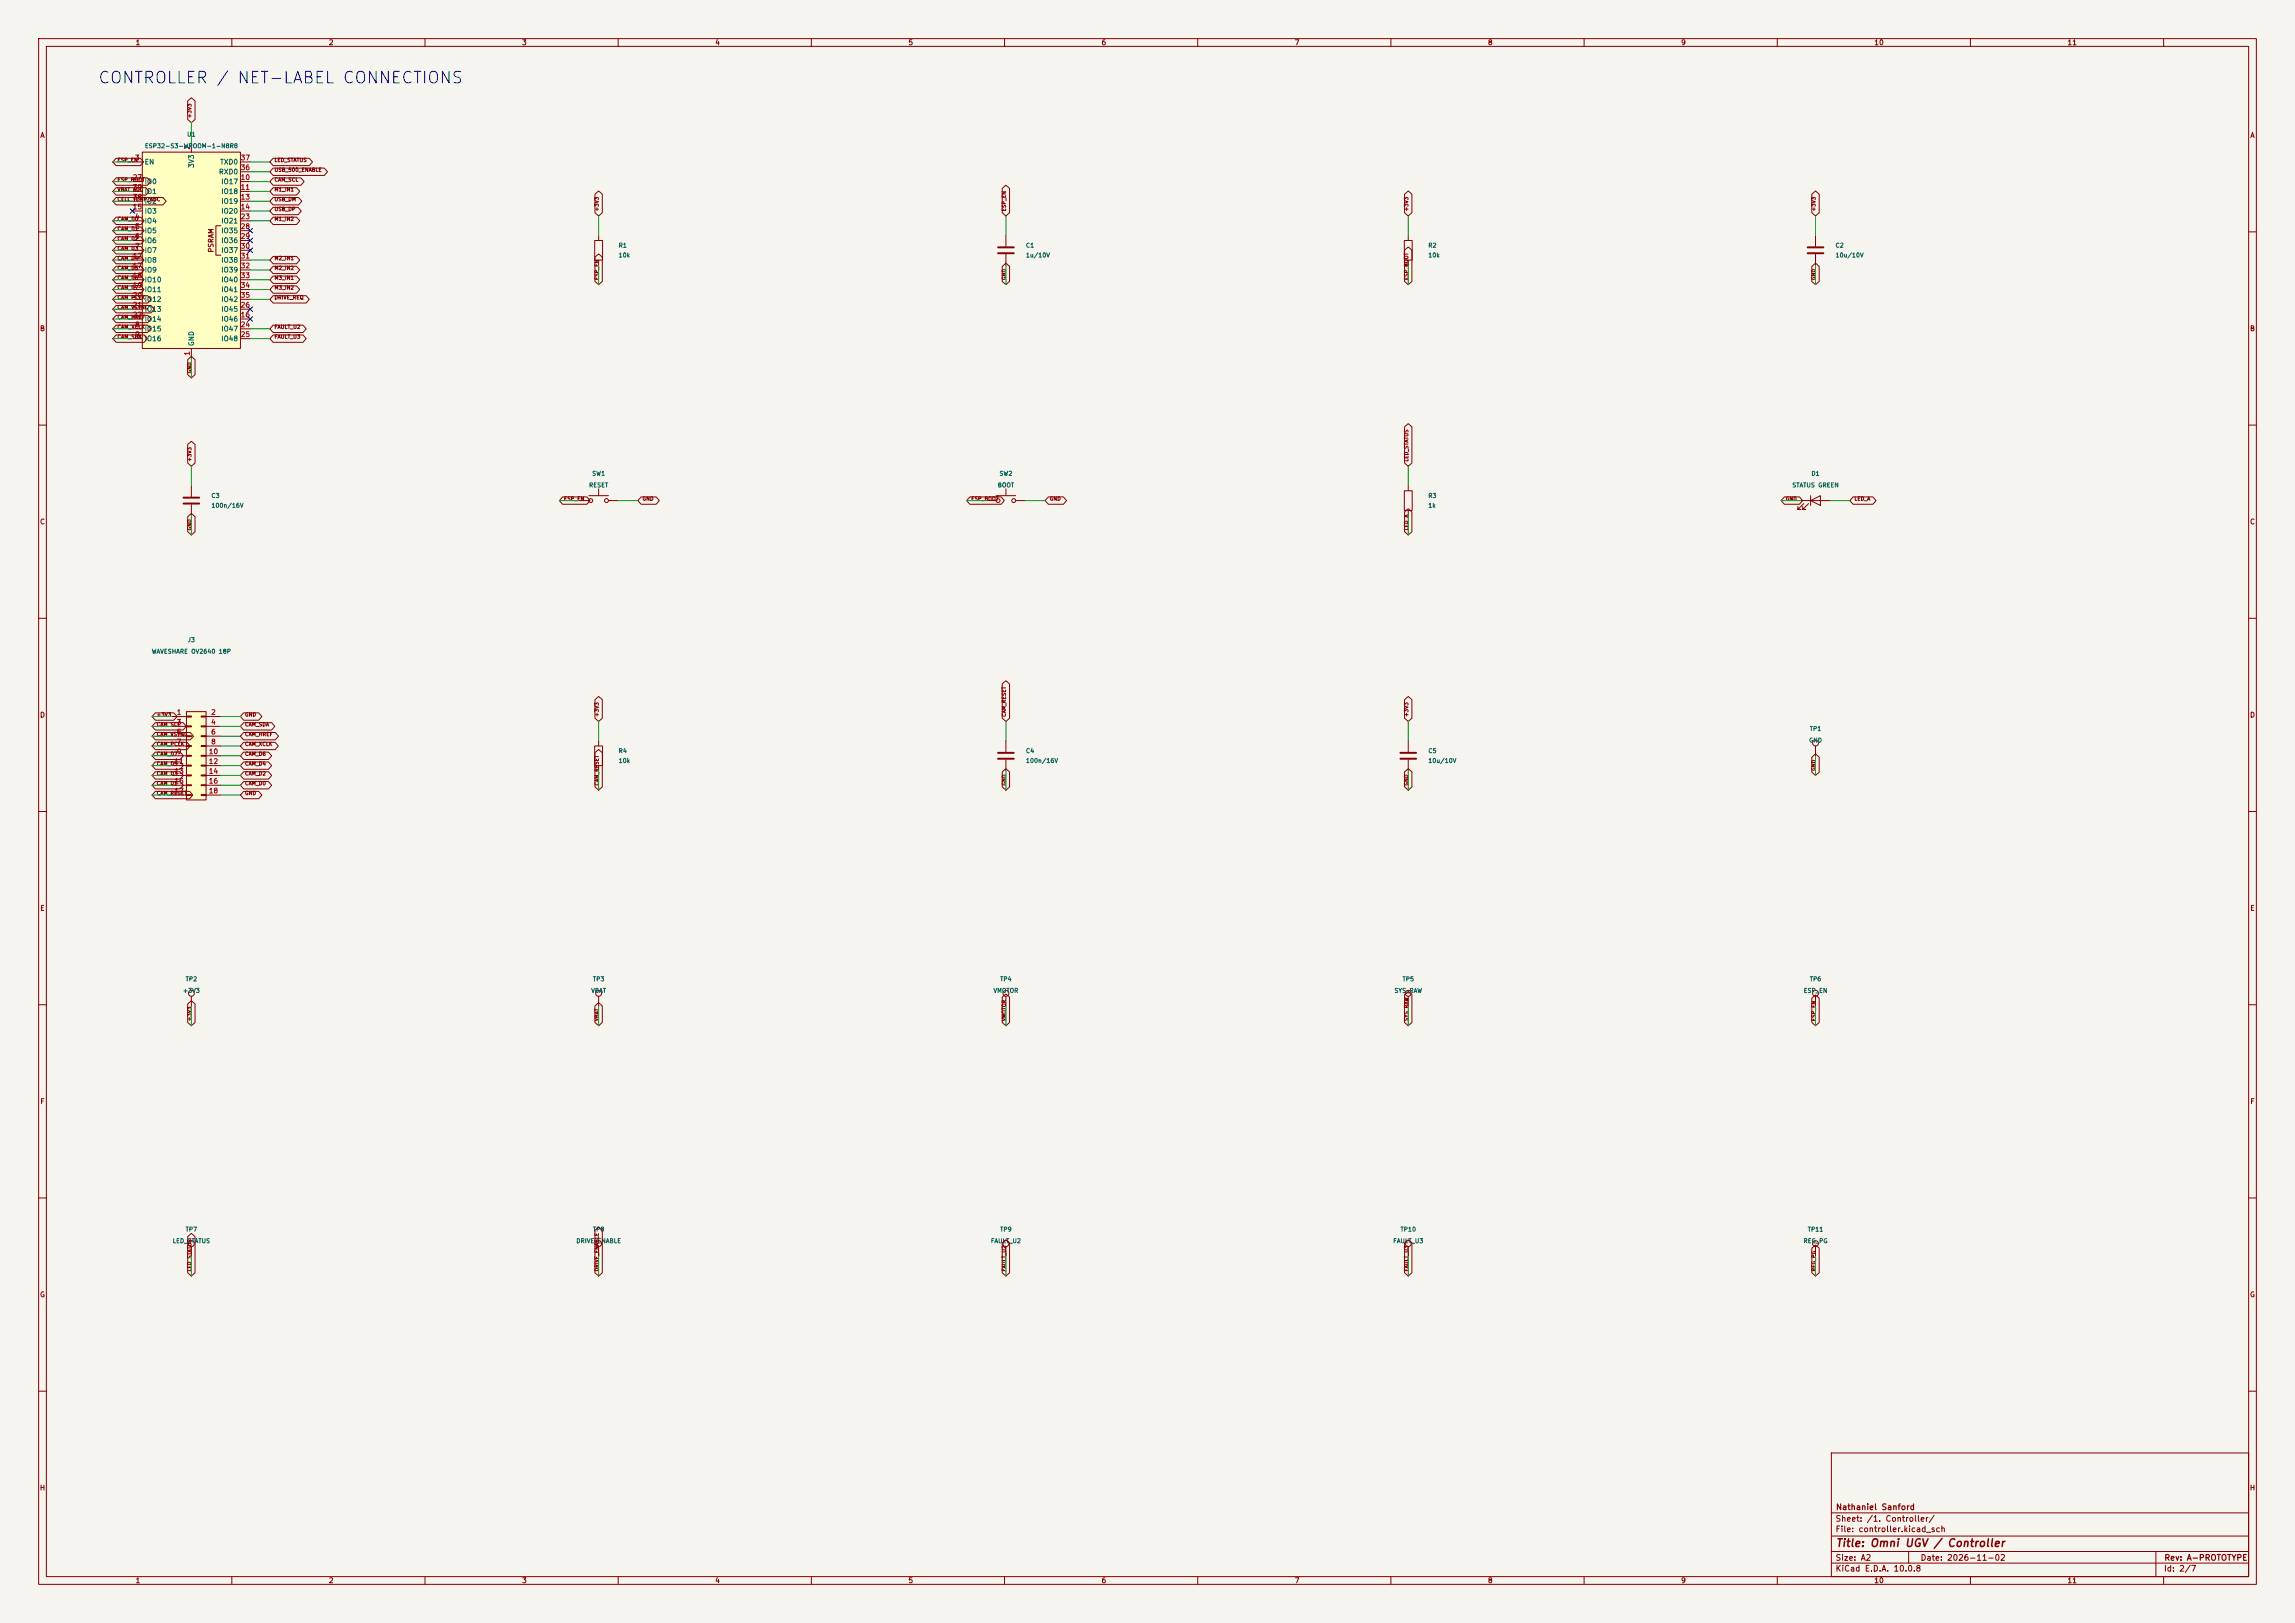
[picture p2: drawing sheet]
<svg xmlns="http://www.w3.org/2000/svg" width="594mm" height="420mm" viewBox="0 0 594 420" stroke-linecap="round" stroke-linejoin="round" font-family="sans-serif">
<defs><g id="words">
<text font-size="3" fill="#0000c2" x="25.2" y="22.4">CONTROLLER / NET-LABEL CONNECTIONS</text>
<text font-size="2" fill="#840000" x="475" y="400.8">Title: Omni UGV / Controller</text>
<g font-size="1.5" fill="#840000">
<text x="475" y="394.1">Sheet: /1. Controller/</text>
<text x="475.1" y="391.1">Nathaniel Sanford</text>
<text x="475" y="396.8">File: controller.kicad_sch</text>
<text x="475" y="407">KiCad E.D.A. 10.0.8</text>
<text x="475" y="404.2">Size: A2</text>
<text x="497" y="404.2">Date: 2026-11-02</text>
<text x="560" y="407">Id: 2/7</text>
<text x="560.1" y="404.2">Rev: A-PROTOTYPE</text>
</g>
<g font-size="1.3" fill="#840000">
<text x="35" y="12">1</text>
<text x="85" y="12">2</text>
<text x="135" y="12">3</text>
<text x="185" y="12">4</text>
<text x="235" y="12">5</text>
<text x="285" y="12">6</text>
<text x="335" y="12">7</text>
<text x="385" y="12">8</text>
<text x="435" y="12">9</text>
<text x="485" y="12">10</text>
<text x="535" y="12">11</text>
<text x="10.3" y="36">A</text>
<text x="582.3" y="36">A</text>
<text x="55.6" y="65.5" transform="rotate(-90 55.6 65.5)">PSRAM</text>
<text x="10.2" y="86">B</text>
<text x="582.2" y="86">B</text>
<text x="10.2" y="136">C</text>
<text x="582.2" y="136">C</text>
<text x="10.2" y="186">D</text>
<text x="582.2" y="186">D</text>
<text x="10.3" y="236">E</text>
<text x="582.3" y="236">E</text>
<text x="10.3" y="286">F</text>
<text x="582.3" y="286">F</text>
<text x="10.2" y="336">G</text>
<text x="582.2" y="336">G</text>
<text x="10.2" y="386">H</text>
<text x="582.2" y="386">H</text>
<text x="35" y="410">1</text>
<text x="85" y="410">2</text>
<text x="135" y="410">3</text>
<text x="185" y="410">4</text>
<text x="235" y="410">5</text>
<text x="285" y="410">6</text>
<text x="335" y="410">7</text>
<text x="385" y="410">8</text>
<text x="435" y="410">9</text>
<text x="485" y="410">10</text>
<text x="535" y="410">11</text>
</g>
<g font-size="1.3" fill="#a90000">
<text x="34.8" y="41.8">3</text>
<text x="49.4" y="38.8" transform="rotate(-90 49.4 38.8)">2</text>
<text x="62.2" y="41.8">37</text>
<text x="34.2" y="46.9">27</text>
<text x="62.2" y="46.9">10</text>
<text x="62.2" y="44.3">36</text>
<text x="34.2" y="51.9">38</text>
<text x="34.2" y="49.4">39</text>
<text x="62.2" y="49.4">11</text>
<text x="62.2" y="51.9">13</text>
<text x="34.2" y="54.5">15</text>
<text x="34.8" y="57">4</text>
<text x="34.8" y="59.6">5</text>
<text x="62.2" y="54.5">14</text>
<text x="62.2" y="57">23</text>
<text x="62.2" y="59.6">28</text>
<text x="34.8" y="62.1">6</text>
<text x="34.8" y="64.6">7</text>
<text x="62.2" y="62.1">29</text>
<text x="62.2" y="64.6">30</text>
<text x="34.2" y="67.2">12</text>
<text x="34.2" y="69.7">17</text>
<text x="62.2" y="67.2">31</text>
<text x="62.2" y="69.7">32</text>
<text x="34.2" y="72.3">18</text>
<text x="34.2" y="74.8">19</text>
<text x="34.2" y="77.3">20</text>
<text x="62.2" y="72.3">33</text>
<text x="62.2" y="74.8">34</text>
<text x="62.2" y="77.3">35</text>
<text x="34.2" y="79.9">21</text>
<text x="34.2" y="82.4">22</text>
<text x="62.2" y="82.4">16</text>
<text x="62.2" y="79.9">26</text>
<text x="34.8" y="85">8</text>
<text x="34.8" y="87.5">9</text>
<text x="62.2" y="85">24</text>
<text x="62.2" y="87.5">25</text>
<text x="49.4" y="92.2" transform="rotate(-90 49.4 92.2)">1</text>
<text x="45.6" y="185.3">1</text>
<text x="54.5" y="185.3">2</text>
<text x="45.6" y="187.8">3</text>
<text x="45.6" y="190.4">5</text>
<text x="54.5" y="187.8">4</text>
<text x="54.5" y="190.4">6</text>
<text x="45" y="198">11</text>
<text x="45.6" y="192.9">7</text>
<text x="45.6" y="195.4">9</text>
<text x="53.9" y="195.4">10</text>
<text x="53.9" y="198">12</text>
<text x="54.5" y="192.9">8</text>
<text x="45" y="200.5">13</text>
<text x="45" y="203.1">15</text>
<text x="53.9" y="200.5">14</text>
<text x="53.9" y="203.1">16</text>
<text x="45" y="205.6">17</text>
<text x="53.9" y="205.6">18</text>
</g>
<g font-size="1.3" fill="#006464">
<text x="37.3" y="42.9">EN</text>
<text x="37.3" y="48">IO0</text>
<text x="50.5" y="43.6" transform="rotate(-90 50.5 43.6)">3V3</text>
<text x="56.5" y="45.4">RXD0</text>
<text x="56.8" y="42.9">TXD0</text>
<text x="57.1" y="48">IO17</text>
<text x="37.3" y="53">IO2</text>
<text x="37.3" y="50.5">IO1</text>
<text x="57.1" y="50.5">IO18</text>
<text x="57.1" y="53">IO19</text>
<text x="37.3" y="58.1">IO4</text>
<text x="37.3" y="55.6">IO3</text>
<text x="57.1" y="55.6">IO20</text>
<text x="57.1" y="58.1">IO21</text>
<text x="37.3" y="60.7">IO5</text>
<text x="37.3" y="63.2">IO6</text>
<text x="37.3" y="65.7">IO7</text>
<text x="57.1" y="60.7">IO35</text>
<text x="57.1" y="63.2">IO36</text>
<text x="57.1" y="65.7">IO37</text>
<text x="37.3" y="68.3">IO8</text>
<text x="37.3" y="70.8">IO9</text>
<text x="57.1" y="68.3">IO38</text>
<text x="57.1" y="70.8">IO39</text>
<text x="37.3" y="73.4">IO10</text>
<text x="37.3" y="75.9">IO11</text>
<text x="57.1" y="73.4">IO40</text>
<text x="57.1" y="75.9">IO41</text>
<text x="37.3" y="78.4">IO12</text>
<text x="37.3" y="81">IO13</text>
<text x="37.3" y="83.5">IO14</text>
<text x="57.1" y="83.5">IO46</text>
<text x="57.1" y="81">IO45</text>
<text x="57.1" y="78.4">IO42</text>
<text x="37.3" y="86.1">IO15</text>
<text x="37.3" y="88.6">IO16</text>
<text x="50.5" y="89.7" transform="rotate(-90 50.5 89.7)">GND</text>
<text x="57.1" y="86.1">IO47</text>
<text x="57.1" y="88.6">IO48</text>
</g>
<g font-size="1.1" fill="#006464">
<text x="48.3" y="35.6">U1</text>
<text x="37.4" y="38.6">ESP32-S3-WROOM-1-N8R8</text>
<text x="160" y="64.3">R1</text>
<text x="265.4" y="64.3">C1</text>
<text x="369.6" y="64.3">R2</text>
<text x="475" y="64.3">C2</text>
<text x="160" y="66.9">10k</text>
<text x="265.4" y="66.9">1u/10V</text>
<text x="369.6" y="66.9">10k</text>
<text x="475" y="66.9">10u/10V</text>
<text x="153.2" y="123.4">SW1</text>
<text x="258.6" y="123.4">SW2</text>
<text x="468.7" y="123.4">D1</text>
<text x="54.6" y="129.1">C3</text>
<text x="54.6" y="131.6">100n/16V</text>
<text x="152.3" y="126.4">RESET</text>
<text x="258.1" y="126.4">BOOT</text>
<text x="369.6" y="129.1">R3</text>
<text x="369.6" y="131.6">1k</text>
<text x="463.8" y="126.4">STATUS GREEN</text>
<text x="48.5" y="166.4">J3</text>
<text x="39.2" y="169.4">WAVESHARE OV2640 18P</text>
<text x="468.3" y="189.4">TP1</text>
<text x="160" y="195.1">R4</text>
<text x="160" y="197.7">10k</text>
<text x="265.4" y="195.1">C4</text>
<text x="265.4" y="197.7">100n/16V</text>
<text x="369.6" y="195.1">C5</text>
<text x="369.6" y="197.7">10u/10V</text>
<text x="468.1" y="192.4">GND</text>
<text x="47.2" y="257.2">+3V3</text>
<text x="47.9" y="254.2">TP2</text>
<text x="152.9" y="257.2">VBAT</text>
<text x="153.3" y="254.2">TP3</text>
<text x="257" y="257.2">VMOTOR</text>
<text x="258.7" y="254.2">TP4</text>
<text x="360.8" y="257.2">SYS_RAW</text>
<text x="362.9" y="254.2">TP5</text>
<text x="466.7" y="257.2">ESP_EN</text>
<text x="468.3" y="254.2">TP6</text>
<text x="44.6" y="322">LED_STATUS</text>
<text x="47.9" y="319">TP7</text>
<text x="149" y="322">DRIVE_ENABLE</text>
<text x="153.3" y="319">TP8</text>
<text x="256.3" y="322">FAULT_U2</text>
<text x="258.7" y="319">TP9</text>
<text x="360.5" y="322">FAULT_U3</text>
<text x="362.4" y="319">TP10</text>
<text x="466.7" y="322">REG_PG</text>
<text x="467.8" y="319">TP11</text>
</g>
<g font-size="1" fill="#840000">
<text x="49.8" y="30.7" transform="rotate(-90 49.8 30.7)">+3V3</text>
<text x="30.3" y="42.1">ESP_EN</text>
<text x="30.3" y="47.2">ESP_BOOT</text>
<text x="70.9" y="47.2">CAM_SCL</text>
<text x="70.9" y="44.7">USB_500_ENABLE</text>
<text x="70.9" y="42.1">LED_STATUS</text>
<text x="30.3" y="52.3">CELL_TEMP_ADC</text>
<text x="30.3" y="49.8">VBAT_ADC</text>
<text x="70.9" y="49.8">M1_IN1</text>
<text x="70.9" y="52.3">USB_DM</text>
<text x="30.3" y="57.4">CAM_D0</text>
<text x="30.3" y="59.9">CAM_D1</text>
<text x="70.9" y="54.8">USB_DP</text>
<text x="70.9" y="57.4">M1_IN2</text>
<text x="155.2" y="54.8" transform="rotate(-90 155.2 54.8)">+3V3</text>
<text x="260.6" y="54.8" transform="rotate(-90 260.6 54.8)">ESP_EN</text>
<text x="364.7" y="54.8" transform="rotate(-90 364.7 54.8)">+3V3</text>
<text x="470.1" y="54.8" transform="rotate(-90 470.1 54.8)">+3V3</text>
<text x="30.3" y="62.5">CAM_D2</text>
<text x="30.3" y="65">CAM_D3</text>
<text x="30.3" y="70.1">CAM_D5</text>
<text x="30.3" y="67.5">CAM_D4</text>
<text x="70.9" y="67.5">M2_IN1</text>
<text x="70.9" y="70.1">M2_IN2</text>
<text x="30.3" y="72.6">CAM_D6</text>
<text x="30.3" y="75.2">CAM_D7</text>
<text x="30.3" y="77.7">CAM_PCLK</text>
<text x="70.9" y="72.6">M3_IN1</text>
<text x="70.9" y="75.2">M3_IN2</text>
<text x="70.9" y="77.7">DRIVE_REQ</text>
<text x="155.2" y="72.6" transform="rotate(-90 155.2 72.6)">ESP_EN</text>
<text x="260.6" y="72.6" transform="rotate(-90 260.6 72.6)">GND</text>
<text x="364.7" y="72.6" transform="rotate(-90 364.7 72.6)">ESP_BOOT</text>
<text x="470.1" y="72.6" transform="rotate(-90 470.1 72.6)">GND</text>
<text x="30.3" y="80.2">CAM_VSYNC</text>
<text x="30.3" y="82.8">CAM_HREF</text>
<text x="30.3" y="87.9">CAM_SDA</text>
<text x="30.3" y="85.3">CAM_XCLK</text>
<text x="70.9" y="85.3">FAULT_U2</text>
<text x="70.9" y="87.9">FAULT_U3</text>
<text x="49.8" y="96.7" transform="rotate(-90 49.8 96.7)">GND</text>
<text x="49.8" y="119.6" transform="rotate(-90 49.8 119.6)">+3V3</text>
<text x="364.7" y="119.6" transform="rotate(-90 364.7 119.6)">LED_STATUS</text>
<text x="145.9" y="129.8">ESP_EN</text>
<text x="166.2" y="129.8">GND</text>
<text x="251.3" y="129.8">ESP_BOOT</text>
<text x="271.6" y="129.8">GND</text>
<text x="462.1" y="129.8">GND</text>
<text x="479.9" y="129.8">LED_A</text>
<text x="49.8" y="137.4" transform="rotate(-90 49.8 137.4)">GND</text>
<text x="364.7" y="137.4" transform="rotate(-90 364.7 137.4)">LED_A</text>
<text x="40.4" y="185.7">+3V3</text>
<text x="63.3" y="185.7">GND</text>
<text x="155.2" y="185.6" transform="rotate(-90 155.2 185.6)">+3V3</text>
<text x="260.6" y="185.6" transform="rotate(-90 260.6 185.6)">CAM_RESET</text>
<text x="364.7" y="185.6" transform="rotate(-90 364.7 185.6)">+3V3</text>
<text x="40.4" y="188.2">CAM_SCL</text>
<text x="40.4" y="190.7">CAM_VSYNC</text>
<text x="63.3" y="188.2">CAM_SDA</text>
<text x="63.3" y="190.7">CAM_HREF</text>
<text x="40.4" y="195.8">CAM_D7</text>
<text x="40.4" y="193.3">CAM_PCLK</text>
<text x="63.3" y="195.8">CAM_D6</text>
<text x="63.3" y="193.3">CAM_XCLK</text>
<text x="40.4" y="200.9">CAM_D3</text>
<text x="40.4" y="203.4">CAM_D1</text>
<text x="40.4" y="198.4">CAM_D5</text>
<text x="63.3" y="198.4">CAM_D4</text>
<text x="63.3" y="200.9">CAM_D2</text>
<text x="63.3" y="203.4">CAM_D0</text>
<text x="155.2" y="203.4" transform="rotate(-90 155.2 203.4)">CAM_RESET</text>
<text x="260.6" y="203.4" transform="rotate(-90 260.6 203.4)">GND</text>
<text x="364.7" y="203.4" transform="rotate(-90 364.7 203.4)">GND</text>
<text x="470.1" y="199.6" transform="rotate(-90 470.1 199.6)">GND</text>
<text x="40.4" y="206">CAM_RESET</text>
<text x="63.3" y="206">GND</text>
<text x="49.8" y="264.4" transform="rotate(-90 49.8 264.4)">+3V3</text>
<text x="155.2" y="264.4" transform="rotate(-90 155.2 264.4)">VBAT</text>
<text x="260.6" y="264.4" transform="rotate(-90 260.6 264.4)">VMOTOR</text>
<text x="364.7" y="264.4" transform="rotate(-90 364.7 264.4)">SYS_RAW</text>
<text x="470.1" y="264.4" transform="rotate(-90 470.1 264.4)">ESP_EN</text>
<text x="49.8" y="329.1" transform="rotate(-90 49.8 329.1)">LED_STATUS</text>
<text x="155.2" y="329.1" transform="rotate(-90 155.2 329.1)">DRIVE_ENABLE</text>
<text x="260.6" y="329.1" transform="rotate(-90 260.6 329.1)">FAULT_U2</text>
<text x="364.7" y="329.1" transform="rotate(-90 364.7 329.1)">FAULT_U3</text>
<text x="470.1" y="329.1" transform="rotate(-90 470.1 329.1)">REG_PG</text>
</g>
</g></defs>
<path d="M0 0h594v420h-594z" fill="#f5f4ef" stroke="#f5f4ef" stroke-width=".26"/>
<g fill="none" stroke="#840000" stroke-width=".26">
<path d="M10 10h574v400h-574zM12 12h570v396h-570zM60 10v2M110 10v2M160 10v2M210 10v2M260 10v2M310 10v2M360 10v2M410 10v2M460 10v2M510 10v2"/>
<path d="M560 10v2M10 60h2M153.9 62.2h2.1v5.1h-2.1zM154.9 61v1.2M154.9 67.3v1.3M260.3 61v2.8M260.3 65.8v2.8M363.5 62.2h2v5.1h-2zM364.5 61v1.2M364.5 67.3v1.3M469.9 61v2.8M469.9 65.8v2.8"/>
<path d="M582 60h2M10 110h2M582 110h2M255.3 129.5h2.5M257.8 128.3h5.1M260.3 126.5v1.8M262.9 129.5h2.5M363.5 127h2v5.1h-2zM364.5 125.7v1.3M364.5 132.1v1.3M10 160h2M582 160h2"/>
<path d="M153.9 193h2.1v5.1h-2.1zM154.9 191.8v1.2M154.9 198.1v1.3M10 210h2M582 210h2M49.5 257.8v2.6M154.9 257.8v2.6M260.3 257.8v2.6M364.5 257.8v2.6M10 260h2M582 260h2M10 310h2"/>
<path d="M582 310h2M49.5 322.6v2.5M154.9 322.6v2.5M260.3 322.6v2.5M364.5 322.6v2.5M469.9 322.6v2.5M10 360h2M474 376h108v32h-108zM582 360h2M474 397.5h108M474 391.5h108M60 408v2"/>
<path d="M110 408v2M160 408v2M210 408v2M260 408v2M310 408v2M360 408v2M410 408v2M460 408v2M474 404.5h108M474 401.5h108M494 401.5v3M510 408v2"/>
<path d="M558 401.5v6.5M560 408v2"/>
<circle cx="258.3" cy="129.5" r=".51"/>
<circle cx="262.4" cy="129.5" r=".51"/>
<circle cx="49.5" cy="257" r=".76"/>
<circle cx="154.9" cy="257" r=".76"/>
<circle cx="260.4" cy="257" r=".76"/>
<circle cx="364.5" cy="257" r=".76"/>
<circle cx="49.5" cy="321.8" r=".76"/>
<circle cx="154.9" cy="321.8" r=".76"/>
<circle cx="260.4" cy="321.8" r=".76"/>
<circle cx="364.5" cy="321.8" r=".76"/>
<circle cx="469.9" cy="321.8" r=".76"/>
</g>
<path d="M258.3 64h4.1M258.3 65.5h4.1M467.9 64h4M467.9 65.5h4" fill="none" stroke="#840000" stroke-width=".51"/>
<path d="M36.8 39.4h25.4v50.8h-25.4z" fill="#ffffc2"/>
<g fill="none" stroke="#840000" stroke-width=".26">
<path d="M36.8 39.4h25.4v50.8h-25.4zM49.5 36.8v2.6M34.3 41.9h2.5M34.3 57.2h2.5M34.3 59.7h2.5M34.3 47h2.5M34.3 49.5h2.5M34.3 52.1h2.5M34.3 54.6h2.5M57.1 58.4h-1.2v7.6h1.2M62.2 41.9h2.6M62.2 57.2h2.6"/>
<path d="M62.2 59.7h2.6M62.2 47h2.6M62.2 49.5h2.6M62.2 52.1h2.6M62.2 54.6h2.6M62.2 44.5h2.6M34.3 62.2h2.5M34.3 64.8h2.5M34.3 67.3h2.5M34.3 69.9h2.5M34.3 72.4h2.5M34.3 74.9h2.5"/>
<path d="M34.3 77.5h2.5M62.2 62.2h2.6M62.2 64.8h2.6M62.2 67.3h2.6M62.2 69.9h2.6M62.2 72.4h2.6M62.2 74.9h2.6M62.2 77.5h2.6M34.3 85.1h2.5M34.3 87.6h2.5M34.3 82.6h2.5M34.3 80h2.5"/>
<path d="M49.5 90.2v2.5M62.2 85.1h2.6M62.2 87.6h2.6M62.2 82.6h2.6M62.2 80h2.6M49.5 125.7v2.8M49.5 130.6v2.8M149.9 129.5h2.5M152.4 128.3h5.1M154.9 126.5v1.8M157.5 129.5h2.5M364.5 191.8v2.8"/>
<path d="M364.5 196.6v2.8M469.9 193v2.6M469.9 257.8v2.6"/>
<circle cx="152.9" cy="129.5" r=".51"/>
<circle cx="157" cy="129.5" r=".51"/>
<circle cx="469.9" cy="192.3" r=".76"/>
<circle cx="469.9" cy="257" r=".76"/>
</g>
<path d="M47.5 128.8h4.1M47.5 130.3h4.1M362.5 194.8h4M362.5 196.3h4" fill="none" stroke="#840000" stroke-width=".51"/>
<path d="M48.3 184.2h5v22.8h-5z" fill="#ffffc2"/>
<g fill="none" stroke="#840000" stroke-width=".26">
<path d="M48.6 26.1l.9-.8 1 .8v4.8l-1 .9-.9-.9zM30 41h6.3l.9 .9-.9 1h-6.3l-.8-1zM30 46h8.1l.9 1-.9 .9h-8.1l-.8-.9zM30 51.1h12.2l.8 1-.8 .9h-12.2l-.8-.9zM30 48.6h7.8l.8 .9-.8 1h-7.8l-.8-1zM30 56.2h6.5l.8 1-.8 .9h-6.5l-.8-.9zM30 58.7h6.5l.8 1-.8 .9h-6.5l-.8-.9zM70.7 46h7.2l.8 1-.8 .9h-7.2l-.9-.9zM70.7 43.5h13.2l.9 1-.9 .9h-13.2l-.9-.9zM70.7 41h9.3l.9 .9-.9 1h-9.3l-.9-1zM70.7 48.6h6l.9 .9-.9 1h-6l-.9-1zM70.7 51.1h6.6l.8 1-.8 .9h-6.6l-.9-.9z"/>
<path d="M70.7 53.7h6.5l.8 .9-.8 1h-6.5l-.9-1zM70.7 56.2h6l.9 1-.9 .9h-6l-.9-.9zM154 50.3l.9-.9 1 .9v4.7l-1 .9-.9-.9zM259.4 48.8l.9-.9 1 .9v6.2l-1 .9-.9-.9zM363.5 50.3l1-.9 .9 .9v4.7l-.9 .9-1-.9zM468.9 50.3l1-.9 1 .9v4.7l-1 .9-1-.9zM30 79.1h9.1l.8 .9-.8 1h-9.1l-.8-1zM30 68.9h6.5l.8 1-.8 .9h-6.5l-.8-.9zM30 71.4h6.5l.8 1-.8 .9h-6.5l-.8-.9zM30 74h6.5l.8 .9-.8 1h-6.5l-.8-1zM30 76.5h8.2l.9 1-.9 .9h-8.2l-.8-.9zM30 66.4h6.5l.8 .9-.8 1h-6.5l-.8-1z"/>
<path d="M30 61.3h6.5l.8 .9-.8 1h-6.5l-.8-1zM30 63.8h6.5l.8 1-.8 .9h-6.5l-.8-.9zM70.7 66.4h6l.9 .9-.9 1h-6l-.9-1zM70.7 68.9h6l.9 1-.9 .9h-6l-.9-.9zM70.7 71.4h6l.9 1-.9 .9h-6l-.9-.9zM70.7 74h6l.9 .9-.9 1h-6l-.9-1zM70.7 76.5h8.5l.9 1-.9 .9h-8.5l-.9-.9zM154 66.5l.9-.8 1 .8v6.3l-1 .9-.9-.9zM259.4 68.9l.9-.8 1 .8v3.9l-1 .9-.9-.9zM363.5 64.7l1-.8 .9 .8v8.1l-.9 .9-1-.9zM468.9 68.9l1-.8 1 .8v3.9l-1 .9-1-.9zM30 86.7h7.3l.8 .9-.8 1h-7.3l-.8-1z"/>
<path d="M30 81.6h8.2l.9 1-.9 .9h-8.2l-.8-.9zM30 84.1h8.2l.8 1-.8 .9h-8.2l-.8-.9zM48.6 93.1l.9-.9 1 .9v3.9l-1 .8-.9-.8zM70.7 84.1h7.7l.9 1-.9 .9h-7.7l-.9-.9zM70.7 86.7h7.7l.9 .9-.9 1h-7.7l-.9-1zM48.6 115l.9-.8 1 .8v4.8l-1 .9-.9-.9zM363.5 110.5l1-.9 .9 .9v9.3l-.9 .9-1-.9zM48.6 133.7l.9-.8 1 .8v3.9l-1 .8-.9-.8zM145.6 128.6h6.3l.8 .9-.8 1h-6.3l-.8-1zM165.9 128.6h3.9l.9 .9-.9 1h-3.9l-.8-1zM251 128.6h8.1l.9 .9-.9 1h-8.1l-.8-1zM271.3 128.6h3.9l.9 .9-.9 1h-3.9l-.8-1z"/>
<path d="M363.5 132.5l1-.8 .9 .8v5.1l-.9 .8-1-.8zM461.8 128.6h3.9l.9 .9-.9 1h-3.9l-.8-1zM466.1 129.5h7.6M466.9 130.3l-1.6 1.5h.8h-.8v-.7M468.1 130.3l-1.5 1.5h.8h-.8v-.7M468.6 129.5l2.6-1.2v2.5zM468.6 128.3v2.5M479.6 128.6h5.1l.9 .9-.9 1h-5.1l-.8-1zM259.4 177l.9-.8 1 .8v8.9l-1 .8-.9-.8zM40.2 187h7.2l.8 1-.8 .9h-7.2l-.8-.9zM40.2 189.5h9.1l.8 1-.8 1h-9.1l-.8-1zM40.2 199.7h6.4l.9 1-.9 .9h-6.4l-.8-.9z"/>
<path d="M40.2 197.2h6.4l.9 .9-.9 1h-6.4l-.8-1zM40.2 194.6h6.4l.9 1-.9 .9h-6.4l-.8-.9zM40.2 192.1h8.2l.8 .9-.8 1h-8.2l-.8-1zM40.2 184.5h4.8l.8 .9-.8 1h-4.8l-.8-1zM44.4 185.4h3.9M44.4 188h3.9M44.4 190.5h3.9M44.4 193h3.9M44.4 195.6h3.9M44.4 198.1h3.9M48.3 184.2h5v22.8h-5zM48.3 185.3h1.2v.2h-1.2z"/>
<path d="M48.3 187.8h1.2v.3h-1.2zM48.3 190.4h1.2v.2h-1.2zM48.3 192.9h1.2v.3h-1.2zM48.3 195.5h1.2v.2h-1.2zM48.3 198h1.2v.2h-1.2zM52.1 185.3h1.2v.2h-1.2zM52.1 187.8h1.2v.3h-1.2zM52.1 190.4h1.2v.2h-1.2zM52.1 192.9h1.2v.3h-1.2zM52.1 195.5h1.2v.2h-1.2zM52.1 198h1.2v.2h-1.2zM53.3 185.4h3.8"/>
<path d="M53.3 188h3.8M53.3 190.5h3.8M53.3 193h3.8M53.3 195.6h3.8M53.3 198.1h3.8M63.1 194.6h6.4l.8 1-.8 .9h-6.4l-.9-.9zM63.1 197.2h6.4l.8 .9-.8 1h-6.4l-.9-1zM63.1 199.7h6.4l.8 1-.8 .9h-6.4l-.9-.9zM63.1 192.1h8.1l.8 .9-.8 1h-8.1l-.9-1zM63.1 184.5h3.9l.8 .9-.8 1h-3.9l-.9-1zM63.1 187h7.2l.8 1-.8 .9h-7.2l-.9-.9zM63.1 189.5h8.2l.8 1-.8 1h-8.2l-.9-1z"/>
<path d="M154 181.1l.9-.9 1 .9v4.8l-1 .8-.9-.8zM154 194.8l.9-.9 1 .9v8.8l-1 .9-.9-.9zM259.4 199.7l.9-.8 1 .8v3.9l-1 .9-.9-.9zM260.3 191.8v2.8M260.3 196.6v2.8M363.5 199.7l1-.8 .9 .8v3.9l-.9 .9-1-.9zM363.5 181.1l1-.9 .9 .9v4.8l-.9 .8-1-.8zM468.9 195.9l1-.8 1 .8v3.9l-1 .9-1-.9zM40.2 202.2h6.4l.9 1-.9 1h-6.4l-.8-1zM40.2 204.8h8.9l.8 .9-.8 1h-8.9l-.8-1zM44.4 200.7h3.9M44.4 203.2h3.9"/>
<path d="M44.4 205.7h3.9M48.3 200.5h1.2v.3h-1.2zM48.3 203.1h1.2v.2h-1.2zM48.3 205.6h1.2v.3h-1.2zM52.1 200.5h1.2v.3h-1.2zM52.1 203.1h1.2v.2h-1.2zM52.1 205.6h1.2v.3h-1.2zM53.3 200.7h3.8M53.3 203.2h3.8M53.3 205.7h3.8M63.1 204.8h3.9l.8 .9-.8 1h-3.9l-.9-1zM63.1 202.2h6.4l.8 1-.8 1h-6.4l-.9-1z"/>
<path d="M48.6 259.8l.9-.8 1 .8v4.8l-1 .8-.9-.8zM259.4 258l.9-.8 1 .8v6.6l-1 .8-.9-.8zM363.5 257.4l1-.8 .9 .8v7.2l-.9 .8-1-.8zM468.9 258.3l1-.8 1 .8v6.3l-1 .8-1-.8zM154 260.3l.9-.8 1 .8v4.3l-1 .8-.9-.8zM154 318.4l.9-.9 1 .9v11l-1 .8-.9-.8zM48.6 320l.9-.8 1 .8v9.4l-1 .8-.9-.8zM259.4 321.6l.9-.8 1 .8v7.8l-1 .8-.9-.8zM363.5 321.6l1-.8 .9 .8v7.8l-.9 .8-1-.8zM468.9 323l1-.8 1 .8v6.4l-1 .8-1-.8z"/>
</g>
<path d="M258.3 194.8h4.1M258.3 196.3h4.1" fill="none" stroke="#840000" stroke-width=".51"/>
<g fill="none" stroke="#009600" stroke-width=".26">
<path d="M49.5 31.8v5M29.2 41.9h5.1M29.2 47h5.1M29.2 49.5h5.1M29.2 52.1h5.1M29.2 57.2h5.1M29.2 59.7h5.1M64.8 41.9h5M64.8 47h5M64.8 49.5h5M64.8 44.5h5M64.8 52.1h5"/>
<path d="M64.8 54.6h5M64.8 57.2h5M154.9 55.9v5.1M260.3 55.9v5.1M364.5 55.9v5.1M469.9 55.9v5.1M29.2 74.9h5.1M29.2 67.3h5.1M29.2 69.9h5.1M29.2 72.4h5.1M29.2 77.5h5.1M29.2 62.2h5.1"/>
<path d="M29.2 64.8h5.1M64.8 74.9h5M64.8 67.3h5M64.8 69.9h5M64.8 72.4h5M64.8 77.5h5M154.9 68.6v5.1M260.3 68.6v5.1M364.5 68.6v5.1M469.9 68.6v5.1M29.2 85.1h5.1M29.2 80h5.1"/>
<path d="M29.2 82.6h5.1M29.2 87.6h5.1M49.5 92.7v5.1M64.8 85.1h5M64.8 87.6h5M49.5 120.7v5M49.5 133.4v5M144.8 129.5h5.1M160 129.5h5.1M250.2 129.5h5.1M265.4 129.5h5.1M364.5 120.7v5"/>
<path d="M364.5 133.4v5M461 129.5h5.1M473.7 129.5h5.1M39.4 190.5h5M39.4 193h5M39.4 195.6h5M39.4 188h5M39.4 185.4h5M39.4 198.1h5M57.1 190.5h5.1M57.1 193h5.1M57.1 195.6h5.1"/>
<path d="M57.1 188h5.1M57.1 185.4h5.1M57.1 198.1h5.1M154.9 186.7v5.1M154.9 199.4v5.1M260.3 186.7v5.1M260.3 199.4v5.1M364.5 186.7v5.1M364.5 199.4v5.1M469.9 195.6v5.1M39.4 205.7h5M39.4 200.7h5"/>
<path d="M39.4 203.2h5M57.1 205.7h5.1M57.1 200.7h5.1M57.1 203.2h5.1M49.5 260.4v5M154.9 260.4v5M260.3 260.4v5M364.5 260.4v5M469.9 260.4v5M49.5 325.1v5.1M154.9 325.1v5.1M260.3 325.1v5.1"/>
<path d="M364.5 325.1v5.1M469.9 325.1v5.1"/>
</g>
<path d="M33.7 54l1.2 1.2M34.9 54l-1.2 1.2M64.2 59.1l1.2 1.2M65.4 59.1l-1.2 1.2M64.2 61.6l1.2 1.2M64.2 64.2l1.2 1.2M64.2 79.4l1.2 1.2M65.4 61.6l-1.2 1.2M65.4 64.2l-1.2 1.2M65.4 79.4l-1.2 1.2M64.2 81.9l1.2 1.3M65.4 81.9l-1.2 1.3" fill="none" stroke="#000084" stroke-width=".26"/>
<use href="#words"/>
</svg>
